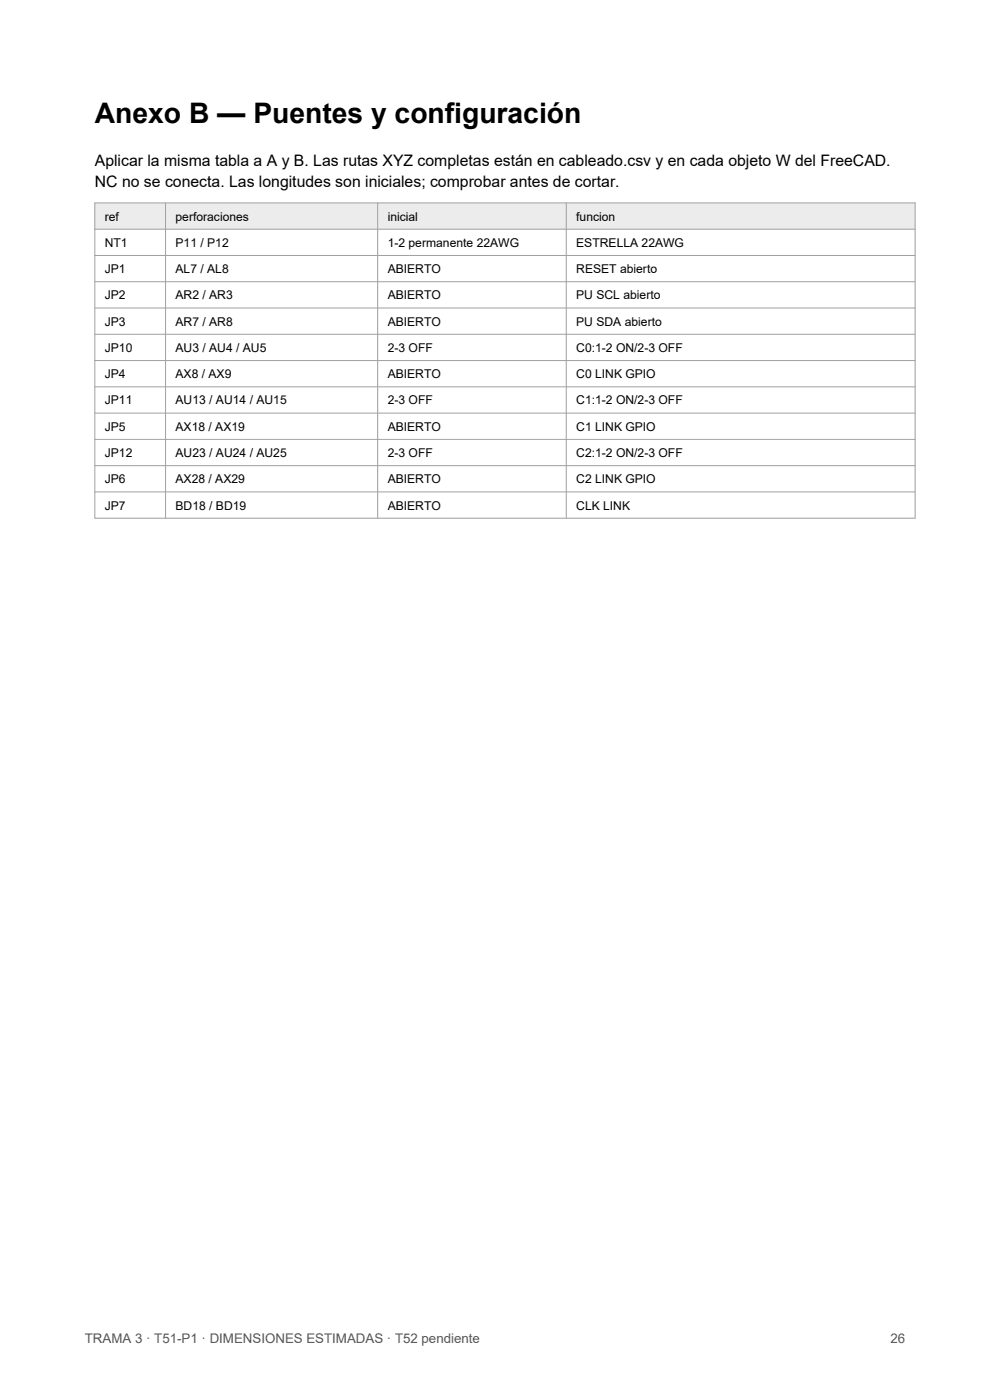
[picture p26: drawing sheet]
<svg xmlns="http://www.w3.org/2000/svg" width="210mm" height="297mm" viewBox="0 0 210 297" stroke-linecap="round" stroke-linejoin="round" font-family="sans-serif">
<defs><g id="words">
<text font-size="6" x="20.1" y="26.1">Anexo B — Puentes y configuración</text>
<g font-size="3.4">
<text x="20.1" y="35.1">Aplicar la misma tabla a A y B. Las rutas XYZ completas están en cableado.csv y en cada objeto W del FreeCAD.</text>
<text x="20.1" y="39.7">NC no se conecta. Las longitudes son iniciales; comprobar antes de cortar.</text>
</g>
<g font-size="2.8" fill="#555">
<text x="18" y="285">TRAMA 3 · T51-P1 · DIMENSIONES ESTIMADAS · T52 pendiente</text>
<text x="188.9" y="285">26</text>
</g>
<g font-size="2.6">
<text x="22.2" y="46.8">ref</text>
<text x="37.2" y="46.8">perforaciones</text>
<text x="82.2" y="46.8">inicial</text>
<text x="122.2" y="46.8">funcion</text>
<text x="22.2" y="52.4">NT1</text>
<text x="37.2" y="52.4">P11 / P12</text>
<text x="82.2" y="52.4">1-2 permanente 22AWG</text>
<text x="122.2" y="52.4">ESTRELLA 22AWG</text>
<text x="22.2" y="57.9">JP1</text>
<text x="37.2" y="57.9">AL7 / AL8</text>
<text x="82.2" y="57.9">ABIERTO</text>
<text x="122.2" y="57.9">RESET abierto</text>
<text x="22.2" y="63.5">JP2</text>
<text x="37.2" y="63.5">AR2 / AR3</text>
<text x="82.2" y="63.5">ABIERTO</text>
<text x="122.2" y="63.5">PU SCL abierto</text>
<text x="22.2" y="69.1">JP3</text>
<text x="37.2" y="69.1">AR7 / AR8</text>
<text x="82.2" y="69.1">ABIERTO</text>
<text x="122.2" y="69.1">PU SDA abierto</text>
<text x="22.2" y="74.7">JP10</text>
<text x="37.2" y="74.7">AU3 / AU4 / AU5</text>
<text x="82.2" y="74.7">2-3 OFF</text>
<text x="122.2" y="74.7">C0:1-2 ON/2-3 OFF</text>
<text x="22.2" y="80.2">JP4</text>
<text x="37.2" y="80.2">AX8 / AX9</text>
<text x="82.2" y="80.2">ABIERTO</text>
<text x="122.2" y="80.2">C0 LINK GPIO</text>
<text x="22.2" y="85.8">JP11</text>
<text x="37.2" y="85.8">AU13 / AU14 / AU15</text>
<text x="82.2" y="85.8">2-3 OFF</text>
<text x="122.2" y="85.8">C1:1-2 ON/2-3 OFF</text>
<text x="22.2" y="91.4">JP5</text>
<text x="37.2" y="91.4">AX18 / AX19</text>
<text x="82.2" y="91.4">ABIERTO</text>
<text x="122.2" y="91.4">C1 LINK GPIO</text>
<text x="22.2" y="97">JP12</text>
<text x="37.2" y="97">AU23 / AU24 / AU25</text>
<text x="82.2" y="97">2-3 OFF</text>
<text x="122.2" y="97">C2:1-2 ON/2-3 OFF</text>
<text x="22.2" y="102.5">JP6</text>
<text x="37.2" y="102.5">AX28 / AX29</text>
<text x="82.2" y="102.5">ABIERTO</text>
<text x="122.2" y="102.5">C2 LINK GPIO</text>
<text x="22.2" y="108.1">JP7</text>
<text x="37.2" y="108.1">BD18 / BD19</text>
<text x="82.2" y="108.1">ABIERTO</text>
<text x="122.2" y="108.1">CLK LINK</text>
</g>
</g></defs>
<path d="M20.1 43h174v5.6h-174z" fill-rule="evenodd" fill="#ececec"/>
<g fill="none" stroke="#a0a0a0" stroke-width=".21">
<path d="M20.1 43h174v66.9h-174zM20.1 48.6h174M20.1 54.2h174M20.1 59.8h174M35.1 43v66.9M80.1 43v66.9M120.1 43v66.9M20.1 65.3h174M20.1 70.9h174M20.1 76.5h174M20.1 82.1h174M20.1 87.6h174"/>
<path d="M20.1 93.2h174M20.1 98.8h174M20.1 104.4h174"/>
</g>
<use href="#words"/>
</svg>
